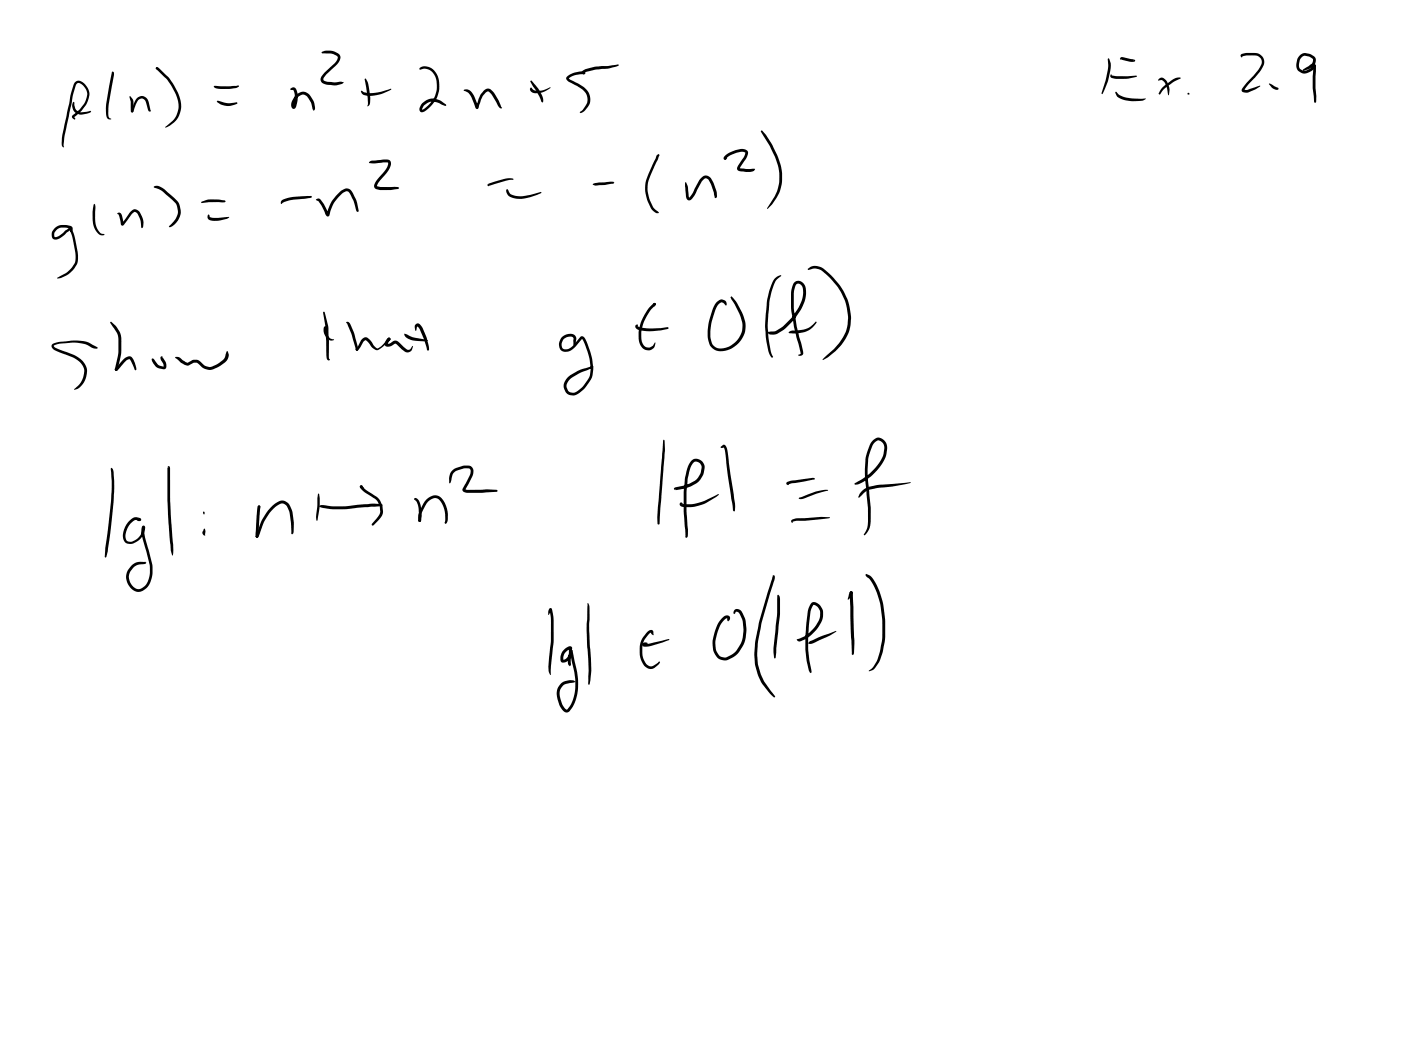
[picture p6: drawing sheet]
<svg xmlns="http://www.w3.org/2000/svg" width="108mm" height="81mm" viewBox="0 0 108 81" stroke-linecap="round" stroke-linejoin="round" font-family="sans-serif">
<g fill="#000">
<path d="M4.2 17.6a1.2 1.2 0 0 1 1.3-.2l.1 .3a.13 .13 0 0 1-.1 .1 .13 .13 0 0 1-.1 0 .13 .13 0 0 1 0-.2l-.4-.1-.5 .1-.3 .3v.3h.3l.5-.4a.32 .32 0 0 1 .5-.1l.2 .5 .3 1.2a1.67 1.67 0 0 1-1.4 2.1h-.2v-.1a2.42 2.42 0 0 0 1.4-1.1v-.8l-.2-1.3-.2-.4-.4 .3a.89 .89 0 0 1-.9 .3 .59 .59 0 0 1 .1-.8zM5.8 6.3a.73 .73 0 0 1 1 .6 1.66 1.66 0 0 1-.5 1.7l-.6 .4 .1 .2-.2-.1v-.2l.5-.5a1.29 1.29 0 0 0 .4-1.7l-.4-.3h-.1l-.2 .2-.8 3.8-.1 .9a.12 .12 0 0 1-.1 0 .12 .12 0 0 1 0-.2 8.8 8.8 0 0 1 .4-2.5l.3-1.4zM5.6 7.9h.1v.2a.54 .54 0 0 0 .6 .6l.7-.2v.1l-.2 .1-.6 .1a.68 .68 0 0 1-.6-.8zM7.2 15.8h.1l.1 .1-.1 .9a1.38 1.38 0 0 0 .5 1.2h.2v.1a.73 .73 0 0 1-.8-.7l-.1-1zM8.6 5.6h.2v.2l-.5 2.7 .1 .5 .1 .1a.11 .11 0 0 1-.1 .1 .11 .11 0 0 1-.1-.1 1.4 1.4 0 0 1-.1-1.1zM9 16.5a.24 .24 0 0 1 .3-.1 .24 .24 0 0 1 .1 .3l.1 .6-.1-.1 .6-.8a.44 .44 0 0 1 .4-.3 .44 .44 0 0 1 .4 .3 1.34 1.34 0 0 1 .2 1.1l-.1 .1v-.1l-.1-.6-.3-.5-.1-.1-.2 .2-.8 .9-.1-.1-.2-.8zM10 7.4l.3 .4v.8l-.1 .1-.1-.1v-.8zM10.5 7.6l.4-.2 .4 .1 .2 .4 .1 .7-.2-.1-.2-.8-.3-.1a.57 .57 0 0 0-.4 .5l-.2 .5h-.2l.2-.6zM10.1 8.5h.1v.1l-.1 .1zM11.9 14.3a.91 .91 0 0 1 .8 .4l.7 .5a1.32 1.32 0 0 1-.3 2.3h-.1a1.78 1.78 0 0 0 .7-1.1 1.07 1.07 0 0 0-.4-1l-.8-.7-.6-.2-.1-.1zM12.1 5.2l.1 .1h-.1h-.1zM12 5.2h.2l.8 .8 .6 1a1.95 1.95 0 0 1-.2 2.4l-.5 .4h-.2a1.94 1.94 0 0 0 1-1.2 1.94 1.94 0 0 0-.3-1.5l-.5-.9-.8-.8z"/>
<path d="M15.5 15.5l.5-.1a2.89 2.89 0 0 1 1.4 .1l-.2 .1h-1.7zM16 16.6l.1-.1 .1 .2 .2 .1 1.3-.1-.7 .3a.83 .83 0 0 1-1-.2zM16.5 6.7l1.9-.1v.1a2.98 2.98 0 0 1-1.8 .1zM16.7 7.8h.1l.7 .1h.7h.1l-.4 .2-.4 .1-.5-.2zM21.7 15.4l.9-.2 1.4-.1v.1l-.1 .1-1.6 .1-.6 .3-.1-.1zM22.4 6.8h.1a.28 .28 0 0 1 .4 .2v.6l-.1 .5a.22 .22 0 0 1-.2 .3 .22 .22 0 0 1-.2-.4l.1-.2a.83 .83 0 0 1 1.4-.5l.3 .6 .1 .5-.1 .1-.5-1.1a.57 .57 0 0 0-1 .4v.4h-.1l.1-.9-.1-.4h-.2zM24.4 15.3h.2l.3 .4 .4 .8h-.1a2.41 2.41 0 0 1 1.6-2l.3 .2 .3 .6 .2 1h-.1l-.3-.8-.2-.6-.2-.1-.1-.1a2.87 2.87 0 0 0-1.4 2l-.2-.1-.3-.8-.3-.3-.2-.1zM24.8 4l.2-.1a1.08 1.08 0 0 1 1.2 .5l-.1 .4-.9 .9-.3 .4 .3 .2h1.2a.1 .1 0 0 1 0 .2 .1 .1 0 0 1-.1 0l-.4 .1a1.48 1.48 0 0 1-1.1-.3l-.1-.1a.64 .64 0 0 1 .3-.6l.8-.8 .2-.4-.4-.3h-.8zM27.9 7l.2 .1a2.48 2.48 0 0 0 1.3 0l.7-.2-.6 .3a1.61 1.61 0 0 1-1.6 0l-.1-.2zM28.1 6a3.5 3.5 0 0 1 .4 2l-.2 .2v-.6l-.2-1.5zM28.4 12.5l.3-.1 1.1-.1a.37 .37 0 0 1 .3 .2 .37 .37 0 0 1-.1 .4l-.8 1.1-.2 .3 1.7 .1 .1 .1-.4 .1a2.67 2.67 0 0 1-1.4 0l-.2-.2 .1-.2 .9-1.2 .1-.5-1.2 .1zM32.3 5.2a1.07 1.07 0 0 1 1.5 1.1 2.17 2.17 0 0 1-1.3 2.3l-.2-.2 .2-.4 .4-.3 .5-.1a1.51 1.51 0 0 1 1 .5l-.1 .1-.6-.3-.5-.1-.5 .3-.2 .4a1.91 1.91 0 0 0 .7-3.1l-.5-.1-.3 .1z"/>
<path d="M35.7 7a.63 .63 0 0 1 .9 .5l.2 .7-.1 .1 .1-.4a1.47 1.47 0 0 1 .6-1l.3-.1 .3 .3 .6 1.2a.09 .09 0 0 1 0 .1 .09 .09 0 0 1-.1-.1l-.6-1-.3-.3-.4 .4-.3 .9-.2 .1-.5-1.1zM37.6 14.2l1.4-.4h.6l-1.9 .5-.1-.1h.1l-.1 .1zM39.1 14.6l.1 .2a1.07 1.07 0 0 0 1.2 .3l1.3-.3-.8 .4a2 2 0 0 1-1.7-.1 .42 .42 0 0 1-.1-.5zM40.9 6.2l.6 .6a1.09 1.09 0 0 1 .3 1.1l-.9-1.6zM40.9 6.7l.2 .2a.84 .84 0 0 0 .7 .1l.6-.3v.1a1.63 1.63 0 0 1-1.2 .4h-.1a.3 .3 0 0 1-.2-.4zM44.9 5.5l.2-.2 .7-.2 1.8-.1h.1l-.8 .3-1 .1-1 .2h-.1zM44.9 5.5h.2v.2l-.2-.1zM44.9 5.6l.1-.1 .1 .1a.1 .1 0 0 1-.1 .1 .1 .1 0 0 1-.1-.1zM43.7 5.9l.1-.1a1.92 1.92 0 0 1 1.2-.3l.1 .1-.1 .1-.7 .1-.5 .2 .2 .2a3 3 0 0 1 1.3 .8 1.1 1.1 0 0 1 .1 1.1l-.5 .5a.1 .1 0 0 1-.1 .1 .1 .1 0 0 1-.1-.1l.2-.1 .3-.5a.97 .97 0 0 0-.4-1.2l-.9-.4a.29 .29 0 0 1-.2-.5zM45.7 14.2l.2-.1 1.2-.1 .2 .1-.7 .2h-.7zM50.6 11.9h.1h.1l-.7 1.6a2.36 2.36 0 0 0 .1 2.1l.2 .4 .4 .4h-.2l-.4-.2-.2-.5a2.56 2.56 0 0 1 0-2.3zM52.8 14.1h.1l.1 .3 .1 .8 .8-1.4 .3-.2h.4l.2 .1 .2 .5 .2 .6v.4h-.1l-.3-1-.2-.4-.2-.1-.3 .3-.8 1.3-.1 .1h-.2l-.1-.2z"/>
<path d="M55.8 12l.4-.2 .6-.3h.4l.3 .1a.56 .56 0 0 1-.1 .8l-.4 .6 1.2 .1-.3 .1h-.9a.25 .25 0 0 1-.2-.2 .25 .25 0 0 1 .1-.3l.4-.7 .1-.3h-.3l-.4 .1-.7 .4-.1-.1 .1 .1v.1a.12 .12 0 0 1-.2 0 .12 .12 0 0 1 0-.1zM58.6 10.1h.1l.3 .3 .4 .7a6 6 0 0 1 .9 2.3 3.1 3.1 0 0 1-.5 1.9l-.3 .4-.4 .4 .6-.9a3.5 3.5 0 0 0-.1-3.4zM85.4 4.5l.2 .4a5.4 5.4 0 0 1-.6 2.3h-.1a5.3 5.3 0 0 0 .5-2.6zM85.6 5.7l.1 .1 .3 .1h1.6l-.6 .2h-1l-.4-.1zM86 7.1l.3 .2a2.72 2.72 0 0 0 1.3 .3h.7a2.76 2.76 0 0 1-1.8 .1l-.4-.3-.2-.3zM86.3 4.4h.2l.9 .2-.1 .1 .1-.1 .1 .1-.1 .1-.4-.1-.6-.1zM89.3 6.1a.44 .44 0 0 1 .7 .4l.1 .4-.1 .4-.2-.9-.3-.2h-.3zM89.6 6.7l.9-.6 .3-.1h.2l-1.2 .7-.5 .6v-.1zM91.5 7.2l.2 .1h-.1zM95.6 4.2l.4-.1h.5a.77 .77 0 0 1 .9 .4 .77 .77 0 0 1-.3 .9l-1.3 1.5h.3l1-.3-.9 .5h-.4a.2 .2 0 0 1-.1-.2 .2 .2 0 0 1 .1-.2l1.1-1.2a.77 .77 0 0 0 .2-1l-.2-.2h-.2h-1v.1zM97.8 6.4l.6 .3a.11 .11 0 0 1 0 .2 .11 .11 0 0 1-.1 0l-.3-.2-.2-.2zM100.2 4.3l.4-.2 .6 .2a.52 .52 0 0 1-.1 .9l-.6 .3-.1-.1 .7-.5 .1-.3-.3-.2-.4-.1-.2 .1-.2 .3v.4v.2l.5 .2 .4-.2 .2-.3h.2v.1l-.3 .4a.69 .69 0 0 1-.9 .1 .69 .69 0 0 1-.3-.9z"/>
<path d="M101.2 5h.2v.1v2.3v.4l-.1 .1v-.1l-.2-1zM4 26.5l.5-.1 .6-.1a2.87 2.87 0 0 1 2 .2l.4 .3h-.3a2.54 2.54 0 0 0-1.8-.4l-.8 .1-.5 .2 .3 .1 1.3 .6a1.39 1.39 0 0 1 1 1.3 1.39 1.39 0 0 1-1 1.3 1.64 1.64 0 0 0 .7-1.8l-.3-.3-.4-.3-1.4-.6a.32 .32 0 0 1-.3-.5zM8.5 24.8l.4 .3a1.58 1.58 0 0 1 .5 1.2l-.1 1-.3 1.2a.15 .15 0 0 1-.2 0 .15 .15 0 0 1 .1-.2 5.4 5.4 0 0 0 .2-2.4l-.6-1zM8.5 36.1h.1l.1 .2a22.9 22.9 0 0 1-.6 6.7v-.8a23.7 23.7 0 0 0 .5-5.9zM9.5 27.8l.1-.2a.39 .39 0 0 1 .6 0l.3 .7v.2h-.1l-.4-.8-.3 .1-.6 .7a.13 .13 0 0 1-.2 .1 .13 .13 0 0 1 0-.2zM8.9 28.4h.1v.1l-.1 .1zM11.7 27.7l.1-.1 .4 .5 .4 .2-.2-.7 .1-.1 .3 .5a.27 .27 0 0 1 0 .3 .27 .27 0 0 1-.3 .1l-.5-.1zM12.9 35.9h.2v.2v2.5l.2 3.4v.8l-.1-.4-.3-2.7zM13.5 27.5h.3l.7 .5 .4-.3a.73 .73 0 0 1 .8 .4l.1 .1a.6 .6 0 0 0 .7 0l.7-.5 .3-.6h.1a.69 .69 0 0 1-.3 .8l-.7 .5a1.11 1.11 0 0 1-1.4-.4h-.3l-.5 .2-.5-.2zM15.6 39.5h.2l-.1 .1zM19.9 39h.2l-.1 .2-.1-.1zM19.9 39a.21 .21 0 0 1 .2 .1 .21 .21 0 0 1-.1 .2l-.1 2-.1 .1h-.1v-.2z"/>
<path d="M24.5 38.1v-.1a4 4 0 0 1-.1 2.1v-.2zM24.6 39l.2-.1a8 8 0 0 0 2.7 0l1.4-.1h.5l.1 .1-.1 .1-1.8 .1a5.6 5.6 0 0 1-3-.1zM24.9 24.1h.1l.3 1.1v2.3l.1 .2v.1l-.2-.1v-.2l-.1-2.2zM25 25.2a.14 .14 0 0 1 .2 0 .14 .14 0 0 1 0 .2l-.2-.1h.2a.69 .69 0 0 0 .5 .9 .75 .75 0 0 1-.7-1zM26.7 24.8h.1l.1 .1 .4 .7 .3 1.1v.2l-.1 .1h-.1l-.3-1.3zM27.9 26.1a.41 .41 0 0 1 .4-.1 .41 .41 0 0 1 .3 .3l.4 .5a.37 .37 0 0 0 .5-.2l.3-.4a.14 .14 0 0 1 .1-.2 .14 .14 0 0 1 .2 .1l-.6 .6a.6 .6 0 0 1-.6 .3 .6 .6 0 0 1-.5-.5l-.3-.3-.5 .8h-.2v-.1zM27.4 26.9h.1l.1 .1h-.1zM27.8 37.4h.1l.3 .3 .9 .6 .3 .6a1.14 1.14 0 0 1 0 .9l-.6 .7h-.1v-.1l.5-.8 .1-.6-.3-.5-.7-.5a.67 .67 0 0 1-.5-.6zM27.8 37.4h.1l.1 .2h-.2zM29.9 26.1v-.1a.14 .14 0 0 1 .2 .2 .14 .14 0 0 1-.1 .1l-.1 .2 .5-.2h.2l.8 .7 .2-.1 .2-.2-.1 .3-.3 .2-.4-.3-.5-.4-.3 .1a.34 .34 0 0 1-.6-.1zM31.2 25.7l.6 .3 1.2 .2-1 .1a.82 .82 0 0 1-.8-.6zM31.9 38.4a.42 .42 0 0 1 .5 .5l.1 .9-.1 .3-.1 .1-.1-.1 .1-.4-.1-.7z"/>
<path d="M32 25a.33 .33 0 0 1 .4 0 .33 .33 0 0 1 .2 .3l.3 .8 .2 .7-.1 .2h-.1l-.3-.9-.4-1-.1 .4h-.1zM34.9 36.2l.2-.1 .7-.2h.4l.2 .2v.5l-.6 1.2 1.7-.1h.8v.2l-1.2 .1-1.3-.1-.2-.2 .6-1.1v-.4l-.1-.1h-.3l-.7 .2-.2 .3-.2 .7-.1-.5zM43.3 26l.4-.2a.47 .47 0 0 1 .6 0 .47 .47 0 0 1 .1 .6l-.2 .2v-.6l-.2-.1-.3 .1a.6 .6 0 0 0-.4 .8l.1 .1a.8 .8 0 0 0 1-.5l.3-.4a.24 .24 0 0 1 .2-.1 .24 .24 0 0 1 .2 .3 4.1 4.1 0 0 1 .4 3 2.45 2.45 0 0 1-1.3 1.3l-.5-.1-.2-.4a.89 .89 0 0 1 .4-1.1l.8-.4 1-.3v.1a5.2 5.2 0 0 0-1.9 1l-.1 .5 .1 .3 .2 .1a1.08 1.08 0 0 0 1-.5l.4-.6 .1-.3a4.7 4.7 0 0 0-.6-2.7l-.4 .4a.89 .89 0 0 1-1.3 .5v-.1a.8 .8 0 0 1 .1-.9zM49 25h.1l.1 .2a2.12 2.12 0 0 0 1.2 .1l1.1-.1v.1l-1 .2a1.67 1.67 0 0 1-1.5-.2zM50.4 23.4h.1v.1h-.1zM50.2 23.5l.2-.2 .1 .1v.1a2.83 2.83 0 0 0-.9 3.1l.2 .1 .2 .1 .3-.2 .2-.2-.1 .4a.7 .7 0 0 1-.8 .1 .7 .7 0 0 1-.4-.7 3.4 3.4 0 0 1 1-2.7zM51.1 33.9h.1v.8l-.4 5.6-.1 .1v-.1l-.1-.5zM53.3 35.5a.65 .65 0 0 1 .8 0 .65 .65 0 0 1 .2 .7 1.45 1.45 0 0 1-.7 1.1l-.9 .4-.6 .1v-.1l-.1 .1-.1-.1 .1-.1 .7-.2 .9-.4a1.29 1.29 0 0 0 .5-1.1l-.2-.2-.4-.1a1.07 1.07 0 0 0-.4 .8l-.2 1.5v1.5l.1 1.4v.5l-.1 .1h-.1l-.1-3.1a5.9 5.9 0 0 1 .4-2.6zM52.4 38.8l.1-.1 .1 .1-.1 .1 .1-.1a2.94 2.94 0 0 0 1.7-.2l1.1-.5-1 .7a2.64 2.64 0 0 1-2 .2zM55.6 34.4a.23 .23 0 0 1 .3-.1 .23 .23 0 0 1 .1 .3l.6 4.2v.5v.1l-.1-.1-.7-4.9-.2 .1zM55.2 23.3a.43 .43 0 0 1 .4-.2 .43 .43 0 0 1 .4 .3l-.1 .1-.3-.2a.95 .95 0 0 0-.5 .8 4.1 4.1 0 0 0-.3 2 .86 .86 0 0 0 1.4 .6 1.78 1.78 0 0 0 1-1.9l-.2-.6-.7-1.3v-.1l.5 .6 .4 .7a1.96 1.96 0 0 1 0 1.9 1.76 1.76 0 0 1-2.2 .9 2.02 2.02 0 0 1-.4-2.1l.3-1zM61.2 21.8l.1-.1a.64 .64 0 0 1 .8 .8v.1a4.5 4.5 0 0 1-2.3 3.1l-.4 .1-.2-.2 .5-.1a3.3 3.3 0 0 0 1.3-1l.4-.7a1.77 1.77 0 0 0 .3-1.8l-.2-.1h-.2a4.7 4.7 0 0 0 0 2.7l.6 2.6a.22 .22 0 0 1-.1 .2 .22 .22 0 0 1-.3-.1l.2-.1-.6-2.6a4.6 4.6 0 0 1 .1-2.8z"/>
<path d="M59.7 21.5l.3-.2 .2-.1v.1a1.62 1.62 0 0 0-.8 1.3l-.1 .7-.1 1.9 .1 1.1 .3 1.2-.1 .1-.2-.4-.2-.9-.1-1.1v-.8a6.7 6.7 0 0 1 .5-2.5zM60.6 37.2l.4-.2 1.6-.2 .2 .1-2.1 .4v-.1v.2l-.1-.1zM60.8 25.6l.3-.1a2 2 0 0 0 1.8-.7 1.93 1.93 0 0 1-2.1 .8zM61.6 38.3l1.2-.4 .7-.2 .3 .1-1.9 .6h-.3zM62.2 20.7l.5-.2a1.21 1.21 0 0 1 .9 .3 4.5 4.5 0 0 1 1.8 4.7l-.6 1.2a3.7 3.7 0 0 1-1.4 1l1.5-1.6a2.72 2.72 0 0 0 .4-1.9 4.5 4.5 0 0 0-2.3-3.5h-.3l-.4 .1zM67.2 33.9l.4-.2 .3 .1a.78 .78 0 0 1 .4 .8 3.4 3.4 0 0 1-1.6 2.4l-.5 .3h-.4l.6-.4a4.7 4.7 0 0 0 1.4-1.3l.3-.6v-.6l-.3-.4-.1-.1-.2 .1a1.78 1.78 0 0 0-.6 1.2 10.4 10.4 0 0 0 .1 2.9 5.7 5.7 0 0 1 0 2.6l-.3 .5-.1 .1v-.1a1.46 1.46 0 0 0 .3-1l-.1-2.1a6.9 6.9 0 0 1 .2-3.9zM66.4 37.8l.4-.2 .7-.2 2.7-.2-1.4 .3-1.8 .2-.3 .2-.5 .5v-.3zM10 40.1a.57 .57 0 0 1 .9-.1l-.2 .2-.1-.1 .1-.1v.1h-.4a1.16 1.16 0 0 0-.5 1.6 1 1 0 0 0 1.2-1.1l.1 .1a1.81 1.81 0 0 0 .2 1.1l.4 1.7a1.76 1.76 0 0 1-.8 2.1 1.09 1.09 0 0 1-1.1-.6 1.09 1.09 0 0 1 .1-1.1l.6-.5 .7-.1 .1 .1-.8 .2-.5 .5a.83 .83 0 0 0 0 .9 .83 .83 0 0 0 .9 .3 1.62 1.62 0 0 0 .6-1.7l-.4-1.7a1.65 1.65 0 0 1-.1-1.4l.2 .1v.2l-.2 .5-.3 .3a.74 .74 0 0 1-1.1 .1 1.47 1.47 0 0 1 .4-1.6zM15.7 40.8v-.1l.1 .2v.4l-.2-.2zM21 39a.85 .85 0 0 1 1.1-.3l.2 .2 .2 .4a3.8 3.8 0 0 1 .1 1.7l-.1 .2-.1-.1-.1-1.6-.3-.6a.55 .55 0 0 0-.8 .2l-.4 .4-.4 .6-.5 1.3h-.2l.4-1.3zM19.7 41.3l.2-.1v.2h-.2zM32.9 38.5a.77 .77 0 0 1 1.2 0 2.01 2.01 0 0 1 .3 1.8l-.1 .1v-.1v-.1a2.18 2.18 0 0 0-.4-1.7 .68 .68 0 0 0-1.1 .4l-.3 .7-.1 .5-.1 .1a.39 .39 0 0 1-.1-.5l.3-.7z"/>
<path d="M32.3 40h.1v.2h-.1zM42.3 46.9l.2 .1-.2 .4-.1-.3zM42.3 46.9h.2l.1 .2a13.6 13.6 0 0 1-.1 3.6l-.1 1.3a2.04 2.04 0 0 1-.1-1.6 12.9 12.9 0 0 0 .1-3.3zM43.5 50l.1-.1a.22 .22 0 0 1 .3-.1 .22 .22 0 0 1 .2 .2l-.1 1a.15 .15 0 0 1 0 .3 .15 .15 0 0 1-.2 0 .15 .15 0 0 1 0-.2l.1-1.2v.1l-.4 .4-.1 .5 .4-.3 .1-.5h.2v.2a.78 .78 0 0 1-.7 .8l-.1-.1a.78 .78 0 0 1 .2-1zM43.9 50l.2 .1-.1 .1h-.1zM43.9 50.1h.2l.3 1.4a3.4 3.4 0 0 1-.6 3.4h-.2l-.2-.1a2.05 2.05 0 0 1-.5-1.4v-.1a1.02 1.02 0 0 1 1.3-.9l.1 .2-.7 .1a.8 .8 0 0 0-.5 .9l.2 .7 .3 .3 .1 .1a3.4 3.4 0 0 0 .5-3.1zM45.3 46.5a3 3 0 0 1 .1 1.5l.2 3.6-.2 1.2-.2-4.2zM49.5 49.6l.2-.1h.2l-.3 .2v-.1l2-.3-1.4 .5a.57 .57 0 0 1-.7-.1zM49.9 48.7l.1-.1a.19 .19 0 0 1 .3 0 .19 .19 0 0 1 0 .2v.1l-.2-.2-.1 .1a1.73 1.73 0 0 0 0 2.5h.3l.3-.2a.11 .11 0 0 1 .1-.1 .11 .11 0 0 1 .1 .1l-.4 .3a.75 .75 0 0 1-1-.6 1.97 1.97 0 0 1 .5-2.1zM55.7 47.6l.2-.1 .2-.1a.22 .22 0 0 1 .2 .2 .22 .22 0 0 1-.1 .2l-.1 .1-.1-.3a.81 .81 0 0 0-.6 .7 2.04 2.04 0 0 0 0 2.2l.5 .2a1.63 1.63 0 0 0 1-.8l.3-.5a2.74 2.74 0 0 0-.2-2.2l-.3-.1-.1 .2a.13 .13 0 0 1-.1-.1 .13 .13 0 0 1 .1-.2 .37 .37 0 0 1 .6 .1 2.97 2.97 0 0 1 .2 2.4 2.06 2.06 0 0 1-1.4 1.4h-.2a.95 .95 0 0 1-.9-1 3.2 3.2 0 0 1 .8-2.3zM59.5 44.4h.2v.2l-1 3.4-.3 1.4-.1 1 .1 .8 .2 .8 .3 .5 .8 1.2-1-1-.2-.6-.3-.9-.1-.8 .1-1 .3-1.5zM59.9 45.9h.1l.1 .2v1.2l-.4 3.5-.1-.9 .3-2.6z"/>
<path d="M61 40.1l.4-.2 1.9-.1 .7 .1-2 .2h-.7l-.2 .1v.1l-.1-.1zM62.5 46.5a.69 .69 0 0 1 .9 .7 2.49 2.49 0 0 1-1.9 2.2l-.1-.1 .2-.1a2.76 2.76 0 0 0 1.6-1.6 .78 .78 0 0 0-.2-.9l-.3-.1-.2 .3-.2 1.5a10.4 10.4 0 0 0 .2 3.4v.1l-.1-.1a10.5 10.5 0 0 1-.2-4.4l.1-.5zM62.4 49.4l.8-.4 1.2-.4-1.7 1h-.4zM65.5 45.6h.1l.1 .1-.1 .3-.2 .2zM65.5 45.6h.2v.2h-.2zM65.5 45.6h.1l.1 .1 .1 1.1v2.8v.7l-.1 .2-.1-.1-.1-2zM66.7 44.3a.61 .61 0 0 1 .7 .4 8.1 8.1 0 0 1 .6 5.6l-.2 .7-.3 .4-.2 .2-.4 .1 .4-.3a3.6 3.6 0 0 0 .6-1.9l.1-.2a6.9 6.9 0 0 0-1-4.7z"/>
<circle cx="101.3" cy="5.1" r=".11"/>
<circle cx="27.8" cy="37.5" r=".11"/>
<circle cx="30" cy="26.1" r=".12"/>
<circle cx="50.4" cy="23.5" r=".1"/>
</g>
</svg>
